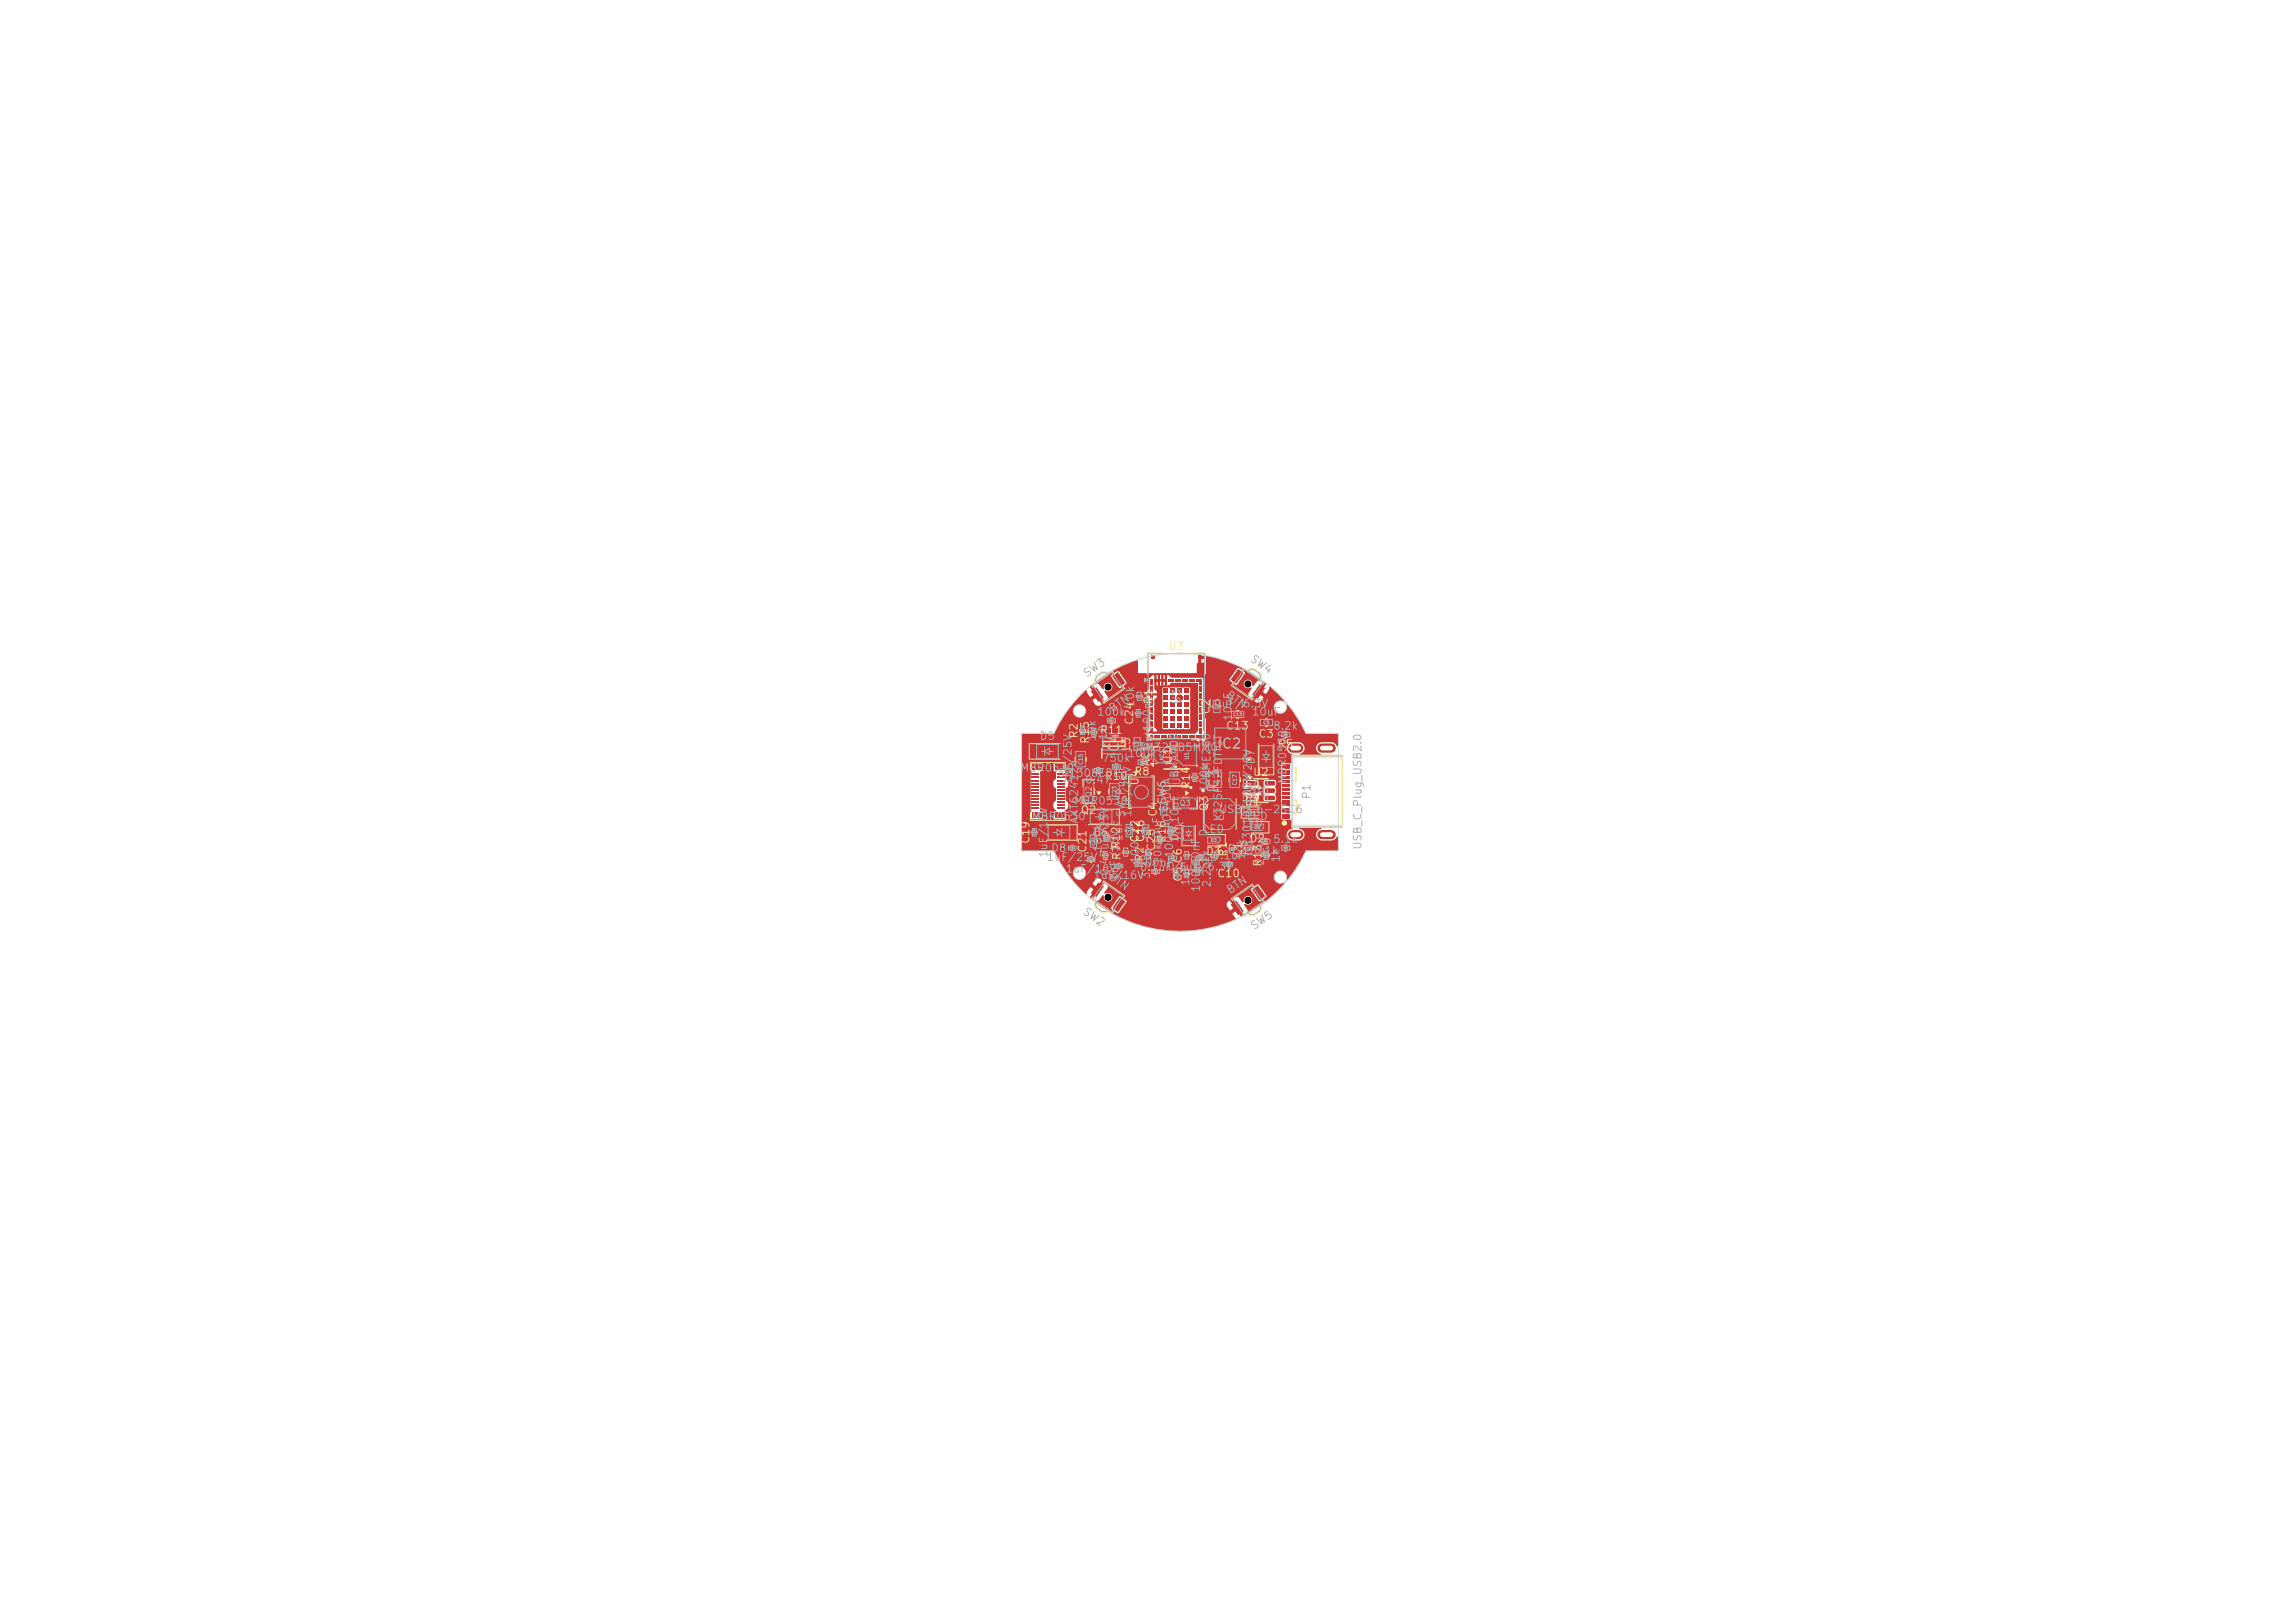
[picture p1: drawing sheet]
<svg xmlns="http://www.w3.org/2000/svg" width="297mm" height="210mm" viewBox="0 0 297 210" stroke-linecap="round" stroke-linejoin="round" font-family="sans-serif">
<defs><g id="words">
<g font-size="1.3" fill="#f2eda1">
<text x="145.1" y="98" transform="rotate(-90 145.1 98)">IC4</text>
<text x="157.4" y="97.2">IC2</text>
<text x="158.1" y="102.7" transform="rotate(-90 158.1 102.7)">IC3</text>
</g>
<g font-size="1" fill="#afafaf">
<text x="140.7" y="87.9" transform="rotate(-35 140.7 87.9)">SW3</text>
<text x="161.5" y="85.6" transform="rotate(35 161.5 85.6)">SW4</text>
<text x="134.5" y="96">D5</text>
<text x="141.9" y="92.9">100k</text>
<text x="142" y="96" transform="rotate(-90 142 96)">10k</text>
<text x="143.5" y="95.8" transform="rotate(-90 143.5 95.8)">10</text>
<text x="144" y="92.5" transform="rotate(-35 144 92.5)">BTN</text>
<text x="147" y="91.6" transform="rotate(-90 147 91.6)">10k</text>
<text x="149.2" y="94.7" transform="rotate(-90 149.2 94.7)">100nF</text>
<text x="153" y="91.2" transform="rotate(-90 153 91.2)">U3</text>
<text x="156.1" y="91.8">10uF/6.3V</text>
<text x="158.4" y="90.3" transform="rotate(35 158.4 90.3)">BTN</text>
<text x="159.7" y="93.4" transform="rotate(-90 159.7 93.4)">10uF</text>
<text x="161.9" y="92.8">10uF</text>
<text x="164.7" y="94.7">8.2k</text>
<text x="132" y="100.1">MBR0530</text>
<text x="136.8" y="100.8">Si1308EDL</text>
<text x="138.9" y="101.6" transform="rotate(-90 138.9 101.6)">1uF/25V</text>
<text x="140.3" y="101.7">0.47</text>
<text x="142.5" y="98.8">750k</text>
<text x="145.9" y="98.2">100k</text>
<text x="146.4" y="97.4">STM32WB5MMG</text>
<text x="149.4" y="98.5" transform="rotate(-90 149.4 98.5)">6.8uH</text>
<text x="152.7" y="100.8" transform="rotate(-90 152.7 100.8)">BMA400</text>
<text x="153" y="101.7" transform="rotate(-90 153 101.7)">U4</text>
<text x="156.9" y="100.8" transform="rotate(-90 156.9 100.8)">BME280</text>
<text x="162.6" y="99" transform="rotate(-90 162.6 99)">D7</text>
<text x="166.7" y="101.5" transform="rotate(-90 166.7 101.5)">MBR0530</text>
<text x="133.4" y="106.4">MBR0530</text>
<text x="138.9" y="104.4">MBR0530</text>
<text x="139.8" y="106.7" transform="rotate(-90 139.8 106.7)">AXT624124</text>
<text x="145.8" y="105.9" transform="rotate(-90 145.8 105.9)">SW_Push</text>
<text x="146.6" y="105.8" transform="rotate(-90 146.6 105.8)">1uF/25V</text>
<text x="151.8" y="107.3" transform="rotate(-90 151.8 107.3)">AO3400A</text>
<text x="152.8" y="106.6" transform="rotate(-90 152.8 106.6)">10uF</text>
<text x="156.6" y="102.6" transform="rotate(-90 156.6 102.6)">100k</text>
<text x="157.6" y="105.5">USBLC6-2SC6</text>
<text x="158.4" y="106.3" transform="rotate(-90 158.4 106.3)">XT25F32FDTIGT</text>
<text x="158.6" y="106.3" transform="rotate(-90 158.6 106.3)">L2</text>
<text x="160.6" y="107.3">LED</text>
<text x="161.3" y="106.4">LED</text>
<text x="162.2" y="105" transform="rotate(-90 162.2 105)">4.7uF/25V</text>
<text x="169.8" y="103.5" transform="rotate(-90 169.8 103.5)">P1</text>
<text x="135.4" y="111.7">1uF/25V</text>
<text x="135.8" y="111.1" transform="rotate(-90 135.8 111.1)">1uF/16V</text>
<text x="135.9" y="110.5">D8</text>
<text x="137.8" y="113.2">1uF/16V</text>
<text x="141.4" y="114">1uF/16V</text>
<text x="142.8" y="110.3" transform="rotate(-90 142.8 110.3)">100k</text>
<text x="143.1" y="113.8" transform="rotate(35 143.1 113.8)">BTN</text>
<text x="143.7" y="113.4" transform="rotate(-90 143.7 113.4)">0.47uF/25V</text>
<text x="145.5" y="109" transform="rotate(-90 145.5 109)">1uF</text>
<text x="147.1" y="112.4">100nF</text>
<text x="147.4" y="113">0.1uF/6.3V</text>
<text x="147.6" y="111.8" transform="rotate(-90 147.6 111.8)">100C22</text>
<text x="149.1" y="113.9" transform="rotate(-90 149.1 113.9)">3.3pF</text>
<text x="150.6" y="112" transform="rotate(-90 150.6 112)">10k10uF</text>
<text x="151" y="112.9">0.1uF/6.3V</text>
<text x="152.1" y="111.1" transform="rotate(-90 152.1 111.1)">100nF</text>
<text x="153.4" y="109.1" transform="rotate(-90 153.4 109.1)">10k</text>
<text x="155.5" y="113.1" transform="rotate(-90 155.5 113.1)">100nF</text>
<text x="155.6" y="108">LED</text>
<text x="156.5" y="108.3" transform="rotate(-90 156.5 108.3)">D</text>
<text x="156.7" y="111.8" transform="rotate(-90 156.7 111.8)">1k</text>
<text x="156.8" y="111.4">0.1uF</text>
<text x="161.3" y="111.3" transform="rotate(-90 161.3 111.3)">10k</text>
<text x="162.1" y="110.8">5.1k</text>
<text x="162.1" y="110.8" transform="rotate(-90 162.1 110.8)">NR3010T100M</text>
<text x="163.8" y="112.1" transform="rotate(-90 163.8 112.1)">2.2uH</text>
<text x="164.7" y="109.3">5.1k</text>
<text x="165.8" y="111.7" transform="rotate(-90 165.8 111.7)">1k</text>
<text x="176.4" y="110" transform="rotate(-90 176.4 110)">USB_C_Plug_USB2.0</text>
<text x="139.8" y="118.3" transform="rotate(35 139.8 118.3)">SW2</text>
<text x="145" y="114.1" transform="rotate(-90 145 114.1)">1uF/16V</text>
<text x="154.2" y="114.7" transform="rotate(-90 154.2 114.7)">1uF</text>
<text x="155.5" y="115.5" transform="rotate(-90 155.5 115.5)">100nF</text>
<text x="156.9" y="114.9" transform="rotate(-90 156.9 114.9)">2.2uF</text>
<text x="159.3" y="116" transform="rotate(-35 159.3 116)">BTN</text>
<text x="162.4" y="120.6" transform="rotate(-35 162.4 120.6)">SW5</text>
</g>
<g font-size="1" fill="#f2eda1">
<text x="151.1" y="84.4">U3</text>
<text x="139.7" y="95.6" transform="rotate(-90 139.7 95.6)">R2</text>
<text x="142.3" y="95.2">R11</text>
<text x="146.9" y="93.9" transform="rotate(-90 146.9 93.9)">C24</text>
<text x="149.4" y="91.2" transform="rotate(-90 149.4 91.2)">R1</text>
<text x="156.8" y="92.5" transform="rotate(-90 156.8 92.5)">C2</text>
<text x="158.6" y="94.6">C13</text>
<text x="162.8" y="95.7">C3</text>
<text x="141.2" y="96.3" transform="rotate(-90 141.2 96.3)">R15</text>
<text x="142.9" y="101.2">R10</text>
<text x="146.5" y="97.3" transform="rotate(-90 146.5 97.3)">L3</text>
<text x="146.7" y="100.6">R8</text>
<text x="147.6" y="101.7" transform="rotate(-90 147.6 101.7)">U4</text>
<text x="149" y="99.2" transform="rotate(-90 149 99.2)">AC1</text>
<text x="151.9" y="98.9" transform="rotate(-90 151.9 98.9)">U1</text>
<text x="162.1" y="100.7">U2</text>
<text x="165.3" y="97">R5</text>
<text x="139.8" y="105.6">Q2</text>
<text x="149.9" y="105.8" transform="rotate(-90 149.9 105.8)">C4</text>
<text x="151.1" y="104.2" transform="rotate(-90 151.1 104.2)">SW6</text>
<text x="154.2" y="102.2" transform="rotate(-90 154.2 102.2)">R14</text>
<text x="156.6" y="105" transform="rotate(-90 156.6 105)">Q3</text>
<text x="161" y="104.5">D1</text>
<text x="163.2" y="103.5" transform="rotate(-90 163.2 103.5)">P1</text>
<text x="133.5" y="109.3" transform="rotate(-90 133.5 109.3)">C19</text>
<text x="140.8" y="110.4" transform="rotate(-90 140.8 110.4)">C21</text>
<text x="141.4" y="108.5">D6</text>
<text x="145.2" y="110" transform="rotate(-90 145.2 110)">R12</text>
<text x="145.3" y="111.4" transform="rotate(-90 145.3 111.4)">R7</text>
<text x="148.2" y="111.6" transform="rotate(-90 148.2 111.6)">R2 C16</text>
<text x="149.7" y="110.2" transform="rotate(-90 149.7 110.2)">C25</text>
<text x="151.1" y="109.1" transform="rotate(-90 151.1 109.1)">R16</text>
<text x="152.7" y="108.9" transform="rotate(-90 152.7 108.9)">D4</text>
<text x="156" y="110.9">D3</text>
<text x="157.4" y="113.8">C10</text>
<text x="159" y="110.9" transform="rotate(-90 159 110.9)">R1</text>
<text x="160.9" y="110.8" transform="rotate(-90 160.9 110.8)">L1</text>
<text x="161.6" y="109.2">D2</text>
<text x="163.5" y="112.2" transform="rotate(-90 163.5 112.2)">R13</text>
<text x="153.2" y="114.2" transform="rotate(-90 153.2 114.2)">C5 C6</text>
</g>
<g font-size=".7" fill="#afafaf">
<text x="141.5" y="103.2" transform="rotate(-90 141.5 103.2)">Q2</text>
<text x="152.6" y="104.5">Q3</text>
<text x="163.8" y="103.1" transform="rotate(-90 163.8 103.1)">U2</text>
</g>
<g font-size=".5" fill="#afafaf">
<text x="140.2" y="99" transform="rotate(-90 140.2 99)">C15</text>
<text x="150.7" y="98.5" transform="rotate(-90 150.7 98.5)">AC1</text>
<text x="154" y="98.3" transform="rotate(-90 154 98.3)">U1</text>
<text x="160.2" y="101.7" transform="rotate(-90 160.2 101.7)">C17</text>
<text x="144.6" y="103.2" transform="rotate(-90 144.6 103.2)">C23</text>
</g>
<g font-size=".4" fill="#afafaf">
<text x="157.8" y="91.8" transform="rotate(-90 157.8 91.8)">C2</text>
<text x="159.5" y="92.8">C13</text>
<text x="163.4" y="93.8">C3</text>
<text x="147.5" y="96.7" transform="rotate(-90 147.5 96.7)">L3</text>
<text x="150.9" y="105.1" transform="rotate(-90 150.9 105.1)">C4</text>
<text x="161.7" y="105.4">D1</text>
<text x="162.3" y="107.3">D2</text>
<text x="141.8" y="109.5" transform="rotate(-90 141.8 109.5)">C21</text>
<text x="146.4" y="108.1" transform="rotate(-90 146.4 108.1)">C16</text>
<text x="148.6" y="108.2" transform="rotate(-90 148.6 108.2)">C22</text>
<text x="156.6" y="109">D3</text>
<text x="161.9" y="110.2" transform="rotate(-90 161.9 110.2)">L1</text>
</g>
<g font-size=".3" fill="#afafaf">
<text x="140.3" y="94.8" transform="rotate(-90 140.3 94.8)">R2</text>
<text x="141.8" y="95.2" transform="rotate(-90 141.8 95.2)">R15</text>
<text x="143.4" y="93.5">R11</text>
<text x="147.5" y="92.7" transform="rotate(-90 147.5 92.7)">C24</text>
<text x="147.6" y="90.4" transform="rotate(-90 147.6 90.4)">R1</text>
<text x="166.1" y="95.3">R5</text>
<text x="141.8" y="99.9">R9</text>
<text x="144.1" y="99.4">R10</text>
<text x="147.5" y="98.8">R8</text>
<text x="154.8" y="101" transform="rotate(-90 154.8 101)">R14</text>
<text x="151.7" y="108" transform="rotate(-90 151.7 108)">R16</text>
<text x="134" y="108.1" transform="rotate(-90 134 108.1)">C19</text>
<text x="138.4" y="109.9">C14</text>
<text x="140.8" y="111.4">C19</text>
<text x="143.2" y="111.1" transform="rotate(-90 143.2 111.1)">C20</text>
<text x="143.4" y="108.8" transform="rotate(-90 143.4 108.8)">R12</text>
<text x="144.4" y="112.3">C18</text>
<text x="145.9" y="110.6" transform="rotate(-90 145.9 110.6)">R7</text>
<text x="147.3" y="112.1" transform="rotate(-90 147.3 112.1)">C22</text>
<text x="148.8" y="110.8" transform="rotate(-90 148.8 110.8)">R2</text>
<text x="149.1" y="113">C11</text>
<text x="150.3" y="109" transform="rotate(-90 150.3 109)">C25</text>
<text x="151.5" y="111.2">C9</text>
<text x="152.4" y="113.5" transform="rotate(-90 152.4 113.5)">C8</text>
<text x="153.8" y="113.4" transform="rotate(-90 153.8 113.4)">C5</text>
<text x="153.8" y="111" transform="rotate(-90 153.8 111)">C6</text>
<text x="154.9" y="111.1">C12</text>
<text x="155.2" y="113" transform="rotate(-90 155.2 113)">C7</text>
<text x="157.3" y="111.1" transform="rotate(-90 157.3 111.1)">R6</text>
<text x="158.6" y="112">C10</text>
<text x="159.6" y="110.1" transform="rotate(-90 159.6 110.1)">R1</text>
<text x="163.5" y="109.1">R4</text>
<text x="164.1" y="111.1" transform="rotate(-90 164.1 111.1)">R13</text>
<text x="166.1" y="109.9">R3</text>
</g>
</g></defs>
<g fill="#c83434">
<path d="M161.4 101.1h1.2l.1 .1v.4l-.1 .1-1.1-.1-.1-.1z"/>
<path d="M161.4 102h1.2l.1 .2v.3l-.1 .1h-1.1l-.1-.1z"/>
<path d="M161.4 103h1.2l.1 .1v.4l-.1 .1-1.1-.1-.1-.1z"/>
<path d="M163.7 103h1.2l.1 .1v.4l-.2 .1-1-.1-.1-.1z"/>
<path d="M163.7 102h1.2l.1 .2v.3l-.2 .1h-1l-.1-.1z"/>
<path d="M163.7 101.1h1.2l.1 .1v.4l-.2 .1-1-.1-.1-.1z"/>
<path d="M145.7 106.3h.2h.7v.2v.6l-.2 .1-.7-.1v-.2z"/>
<path d="M145.7 107.9l.2-.1 .7 .1v.1v.6l-.2 .1-.7-.1v-.1z"/>
</g>
<path d="M167.3 96.8h.8M171.1 96.8h1.2M167.3 108h.8M171.1 108h1.2" fill="none" stroke="#c83434" stroke-width="1.2"/>
<g fill="#c83434">
<path d="M166 105.3h1v.6h-1z"/>
<path d="M166 104.5h1v.6h-1z"/>
<path d="M166 103.5h1v.3h-1z"/>
<path d="M166 102.5h1v.3h-1z"/>
<path d="M166 102h1v.3h-1z"/>
<path d="M166 101h1v.3h-1z"/>
<path d="M166 98.9h1v.6h-1z"/>
<path d="M166 99.7h1v.6h-1z"/>
<path d="M166 100.5h1v.3h-1z"/>
<path d="M166 101.5h1v.3h-1z"/>
<path d="M166 103h1v.3h-1z"/>
<path d="M166 104h1v.3h-1z"/>
<path d="M154.3 100.9h.6v.4h-.6z"/>
<path d="M154.3 99.9h.6v.4h-.6z"/>
<path d="M145.4 110.5h.6v.5h-.6z"/>
<path d="M145.4 109.5h.6v.5h-.6z"/>
<path d="M156 106.1h3.7v1.2h-3.7z"/>
<path d="M156 103.3h3.7v1.2h-3.7z"/>
<path d="M133.5 105.2h1.2v.7h-1.2z"/>
<path d="M136.5 105.2h1.2v.7h-1.2z"/>
<path d="M133.5 99h1.2v.7h-1.2z"/>
<path d="M136.5 99h1.2v.7h-1.2z"/>
<path d="M133.5 100.1h1v.2h-1z"/>
<path d="M136.8 100.1h.9v.2h-.9z"/>
<path d="M133.5 100.5h1v.2h-1z"/>
<path d="M136.8 100.5h.9v.2h-.9z"/>
<path d="M133.5 100.9h1v.2h-1z"/>
<path d="M136.8 100.9h.9v.2h-.9z"/>
<path d="M133.5 101.3h1v.2h-1z"/>
<path d="M136.8 101.3h.9v.2h-.9z"/>
<path d="M133.5 101.7h1v.2h-1z"/>
<path d="M136.8 101.7h.9v.2h-.9z"/>
<path d="M133.5 102.1h1v.2h-1z"/>
<path d="M136.8 102.1h.9v.2h-.9z"/>
<path d="M133.5 102.5h1v.2h-1z"/>
<path d="M136.8 102.5h.9v.2h-.9z"/>
<path d="M133.5 102.9h1v.2h-1z"/>
<path d="M136.8 102.9h.9v.2h-.9z"/>
<path d="M133.5 103.3h1v.2h-1z"/>
<path d="M136.8 103.3h.9v.2h-.9z"/>
<path d="M133.5 103.7h1v.2h-1z"/>
<path d="M136.8 103.7h.9v.2h-.9z"/>
<path d="M133.5 104.1h1v.2h-1z"/>
<path d="M136.8 104.1h.9v.2h-.9z"/>
<path d="M133.5 104.5h1v.2h-1z"/>
<path d="M136.8 104.5h.9v.2h-.9z"/>
<path d="M153.3 101.2h.7v.3h-.7z"/>
<path d="M153.3 100.7h.7v.3h-.7z"/>
<path d="M153.3 100.2h.7v.3h-.7z"/>
<path d="M153.3 99.7h.7v.3h-.7z"/>
<path d="M150.5 99.7h.7v.3h-.7z"/>
<path d="M150.5 100.2h.7v.3h-.7z"/>
<path d="M150.5 100.7h.7v.3h-.7z"/>
<path d="M150.5 101.2h.7v.3h-.7z"/>
<path d="M152 99.8h.5v1.7h-.5z"/>
<path d="M147.9 107.9h.1h.7v.2v.6l-.2 .1-.6-.1-.1-.2z"/>
<path d="M147.9 106.4l.1-.1 .7 .1v.1v.6l-.2 .1-.6-.1-.1-.1z"/>
<path d="M141.1 109.2h.1h.7l.1 .2-.1 .6-.2 .1-.6-.1-.1-.2z"/>
<path d="M141.1 107.7l.1-.1 .7 .1 .1 .1-.1 .6-.2 .1-.6-.1-.1-.1z"/>
<path d="M144.8 99h.4v.5h-.4z"/>
<path d="M143.7 99h.5v.5h-.5z"/>
<path d="M163.6 110.9h.6v.5h-.6z"/>
<path d="M163.6 109.9h.6v.5h-.6z"/>
<path d="M153.3 113.3h.5v.5h-.5z"/>
<path d="M153.3 112.4h.5v.4h-.5z"/>
<path d="M159.1 101.4h.2h1.1l.1 .2v.6l-.2 .2-1.1-.1-.1-.2z"/>
<path d="M159.1 99.5h.2h1.1l.1 .2v.6l-.2 .2-1.1-.1-.1-.2z"/>
<path d="M159.1 110.1h.6v.5h-.6z"/>
<path d="M159.1 109.1h.6v.5h-.6z"/>
<path d="M142.9 107.6h.6v.5h-.6z"/>
<path d="M142.9 108.7h.6v.4h-.6z"/>
<path d="M150.2 105h.1h.7l.1 .2-.1 .6-.2 .1-.6-.1-.1-.1z"/>
<path d="M150.2 103.5l.1-.1 .7 .1 .1 .2-.1 .6h-.2h-.6l-.1-.2z"/>
<path d="M154.7 113h.6v.4h-.6z"/>
<path d="M154.7 112h.6v.5h-.6z"/>
<path d="M152 113.4h.5v.5h-.5z"/>
<path d="M152 112.5h.5v.5h-.5z"/>
<path d="M139.8 94.8h.6v.5h-.6z"/>
<path d="M139.8 93.8h.6v.4h-.6z"/>
<path d="M146.8 99.8h.2h1.6l.1 .2v.6l-.2 .2h-1.6l-.2-.2z"/>
<path d="M146.8 104.3l.2-.1h1.6l.1 .3v.6l-.2 .2-1.6-.1-.2-.2z"/>
<path d="M160.8 97.3h.8v.3h-.8z"/>
<path d="M160.8 96.8h.8v.3h-.8z"/>
<path d="M160.8 96.3h.8v.3h-.8z"/>
<path d="M160.8 95.8h.8v.3h-.8z"/>
<path d="M160.8 95.3h.8v.3h-.8z"/>
<path d="M160.8 94.8h.8v.3h-.8z"/>
<path d="M160.3 93.8h.3v.8h-.3z"/>
<path d="M159.8 93.8h.3v.8h-.3z"/>
<path d="M159.3 93.8h.3v.8h-.3z"/>
<path d="M158.8 93.8h.3v.8h-.3z"/>
<path d="M158.3 93.8h.3v.8h-.3z"/>
<path d="M157.8 93.8h.3v.8h-.3z"/>
<path d="M156.8 94.8h.8v.3h-.8z"/>
<path d="M156.8 95.3h.8v.3h-.8z"/>
<path d="M156.8 95.8h.8v.3h-.8z"/>
<path d="M156.8 96.3h.8v.3h-.8z"/>
<path d="M156.8 96.8h.8v.3h-.8z"/>
<path d="M156.8 97.3h.8v.3h-.8z"/>
<path d="M157.8 97.8h.3v.8h-.3z"/>
<path d="M158.3 97.8h.3v.8h-.3z"/>
<path d="M158.8 97.8h.3v.8h-.3z"/>
<path d="M159.3 97.8h.3v.8h-.3z"/>
<path d="M159.8 97.8h.3v.8h-.3z"/>
<path d="M160.3 97.8h.3v.8h-.3z"/>
<path d="M157.8 94.8h2.8v2.8h-2.8z"/>
<path d="M149.8 112.5h.5v.5h-.5z"/>
<path d="M148.8 112.5h.5v.5h-.5z"/>
<path d="M142.9 96.9h.6v1.2h-.6z"/>
<path d="M143.9 96.9h.5v1.2h-.5z"/>
<path d="M144.8 96.9h.6v1.2h-.6z"/>
<path d="M144.8 94.4h.6v1.2h-.6z"/>
<path d="M143.9 94.4h.5v1.2h-.5z"/>
<path d="M142.9 94.4h.6v1.2h-.6z"/>
<path d="M151.2 107.8h.6v.5h-.6z"/>
<path d="M151.2 106.8h.6v.5h-.6z"/>
<path d="M157.5 108.3h.7v.8h-.7z"/>
<path d="M155.9 108.3h.8v.8h-.8z"/>
<path d="M163.3 99.2l.2-.1 .9 .1v.1v.6l-.2 .1-.9-.1-.1-.1z"/>
<path d="M163.3 95.9l.2-.1 .9 .1v.1v.6l-.2 .1-.9-.1-.1-.1z"/>
<path d="M159.3 111.6h.4v.5h-.4z"/>
<path d="M158.3 111.6h.5v.5h-.5z"/>
<path d="M148.9 87.9h.3v.3h-.3z"/>
<path d="M148.9 88.4h.3v.3h-.3z"/>
<path d="M148.9 88.8h.3v.3h-.3z"/>
<path d="M148.9 89.3h.3v.3h-.3z"/>
<path d="M148.9 89.7h.3v.3h-.3z"/>
<path d="M148.9 90.2h.3v.3h-.3z"/>
<path d="M148.9 90.6h.3v.3h-.3z"/>
<path d="M148.9 91.1h.3v.3h-.3z"/>
<path d="M148.9 91.5h.3v.3h-.3z"/>
<path d="M148.9 92h.3v.3h-.3z"/>
<path d="M148.9 92.4h.3v.3h-.3z"/>
<path d="M148.9 92.9h.3v.3h-.3z"/>
<path d="M148.9 93.3h.3v.3h-.3z"/>
<path d="M148.9 93.8h.3v.3h-.3z"/>
<path d="M148.9 94.2h.3v.3h-.3z"/>
<path d="M148.9 94.7h.3v.3h-.3z"/>
<path d="M148.9 95.1h.3v.4h-.3z"/>
<path d="M149.4 95.1h.3v.4h-.3z"/>
<path d="M149.8 95.1h.3v.4h-.3z"/>
<path d="M150.3 95.1h.3v.4h-.3z"/>
<path d="M150.7 95.1h.3v.4h-.3z"/>
<path d="M151.2 95.1h.3v.4h-.3z"/>
<path d="M151.6 95.1h.3v.4h-.3z"/>
<path d="M152.1 95.1h.3v.4h-.3z"/>
<path d="M152.5 95.1h.3v.4h-.3z"/>
<path d="M153 95.1h.3v.4h-.3z"/>
<path d="M153.4 95.1h.3v.4h-.3z"/>
<path d="M153.9 95.1h.3v.4h-.3z"/>
<path d="M154.3 95.1h.3v.4h-.3z"/>
<path d="M154.8 95.1h.3v.4h-.3z"/>
<path d="M155.2 95.1h.4v.4h-.4z"/>
<path d="M155.2 94.7h.4v.3h-.4z"/>
<path d="M155.2 94.2h.4v.3h-.4z"/>
<path d="M155.2 93.8h.4v.3h-.4z"/>
<path d="M155.2 93.3h.4v.3h-.4z"/>
<path d="M155.2 92.9h.4v.3h-.4z"/>
<path d="M155.2 92.4h.4v.3h-.4z"/>
<path d="M155.2 92h.4v.3h-.4z"/>
<path d="M155.2 91.5h.4v.3h-.4z"/>
<path d="M155.2 91.1h.4v.3h-.4z"/>
<path d="M155.2 90.6h.4v.3h-.4z"/>
<path d="M155.2 90.2h.4v.3h-.4z"/>
<path d="M155.2 89.7h.4v.3h-.4z"/>
<path d="M155.2 89.3h.4v.3h-.4z"/>
<path d="M155.2 88.8h.4v.3h-.4z"/>
<path d="M155.2 88.4h.4v.3h-.4z"/>
<path d="M155.2 87.9h.4v.3h-.4z"/>
<path d="M154.8 87.9h.3v.3h-.3z"/>
<path d="M154.3 87.9h.3v.3h-.3z"/>
<path d="M153.9 87.9h.3v.3h-.3z"/>
<path d="M153.4 87.9h.3v.3h-.3z"/>
<path d="M153 87.9h.3v.3h-.3z"/>
<path d="M152.5 87.9h.3v.3h-.3z"/>
<path d="M152.1 87.9h.3v.3h-.3z"/>
<path d="M151.6 87.9h.3v.3h-.3z"/>
<path d="M151.2 87.9h.3v.3h-.3z"/>
<path d="M150.7 87.9h.3v.3h-.3z"/>
<path d="M150.3 87.9h.3v.3h-.3z"/>
<path d="M149.8 87.9h.3v.3h-.3z"/>
<path d="M149.4 87.9h.3v.3h-.3z"/>
<path d="M150.6 89.1h.6v.6h-.6z"/>
<path d="M150.6 90h.6v.6h-.6z"/>
<path d="M150.6 90.9h.6v.6h-.6z"/>
<path d="M150.6 91.8h.6v.6h-.6z"/>
<path d="M150.6 92.7h.6v.6h-.6z"/>
<path d="M150.6 93.6h.6v.6h-.6z"/>
<path d="M151.5 93.6h.6v.6h-.6z"/>
<path d="M152.4 93.6h.6v.6h-.6z"/>
<path d="M153.3 93.6h.6v.6h-.6z"/>
<path d="M153.3 92.7h.6v.6h-.6z"/>
<path d="M153.3 91.8h.6v.6h-.6z"/>
<path d="M153.3 90.9h.6v.6h-.6z"/>
<path d="M153.3 90h.6v.6h-.6z"/>
<path d="M153.3 89.1h.6v.6h-.6z"/>
<path d="M152.4 89.1h.6v.6h-.6z"/>
<path d="M151.5 89.1h.6v.6h-.6z"/>
<path d="M151.5 90h.6v.6h-.6z"/>
<path d="M151.5 90.9h.6v.6h-.6z"/>
<path d="M151.5 91.8h.6v.6h-.6z"/>
<path d="M151.5 92.7h.6v.6h-.6z"/>
<path d="M152.4 92.7h.6v.6h-.6z"/>
<path d="M152.4 91.8h.6v.6h-.6z"/>
<path d="M152.4 90.9h.6v.6h-.6z"/>
<path d="M152.4 90h.6v.6h-.6z"/>
<path d="M149 84.9h.4v.4h-.4z"/>
<path d="M155.1 84.9h.4v.4h-.4z"/>
<path d="M138 109.5h.5v.5h-.5z"/>
<path d="M139 109.5h.5v.5h-.5z"/>
<path d="M161.2 110.2h.8v.8h-.8z"/>
<path d="M161.2 108.6h.8v.8h-.8z"/>
<path d="M148.1 98.3h.5v.6h-.5z"/>
<path d="M147.1 98.3h.4v.6h-.4z"/>
<path d="M154.6 110.7h.5v.5h-.5z"/>
<path d="M155.6 110.7h.4v.5h-.4z"/>
<path d="M146.9 111.9h.5v.5h-.5z"/>
<path d="M146.9 110.9h.5v.5h-.5z"/>
<path d="M166.7 109.4h.4v.6h-.4z"/>
<path d="M165.7 109.4h.4v.6h-.4z"/>
<path d="M147.1 89.4h.6v.4h-.6z"/>
<path d="M147.1 90.4h.6v.4h-.6z"/>
<path d="M141.1 103.1h1.4l.1 .1v.4l-.2 .1-1.2-.1-.1-.1z"/>
<path d="M141.1 101.2h1.4l.1 .1v.4l-.2 .1-1.2-.1-.1-.1z"/>
<path d="M139.3 102.1h1.3l.1 .2v.3l-.2 .1h-1.2l-.1-.1z"/>
<path d="M149.9 108.9h.5v.5h-.5z"/>
<path d="M149.9 107.9h.5v.5h-.5z"/>
<path d="M144.9 116.1l.7 .5-.9 1.4-.8-.5z"/>
<path d="M142.1 114.2l.8 .5-1 1.4-.7-.5z"/>
<path d="M133.6 107.9h.5v.5h-.5z"/>
<path d="M133.6 107h.5v.5h-.5z"/>
<path d="M161 104.7h.7v.9h-.7z"/>
<path d="M162.5 104.7h.8v.9h-.8z"/>
<path d="M163.1 108.6h.5v.6h-.5z"/>
<path d="M164.1 108.6h.5v.6h-.5z"/>
<path d="M160.6 92h.1h.6l.1 .2-.1 .7h-.1h-.6l-.1-.2z"/>
<path d="M159 92h.2h.6v.2v.7h-.2h-.6l-.1-.2z"/>
<path d="M162 115.1l.8-.5 .9 1.4-.7 .5z"/>
<path d="M159.3 117l.7-.5 1 1.4-.8 .5z"/>
<path d="M163.1 106.6h.8v.9h-.8z"/>
<path d="M161.6 106.6h.7v.9h-.7z"/>
<path d="M166.7 94.8h.4v.6h-.4z"/>
<path d="M165.7 94.8h.4v.6h-.4z"/>
<path d="M154.1 102.3l.4-.1 .1 .1v1.3l-.1 .1h-.3l-.1-.1z"/>
<path d="M152.2 102.3l.4-.1 .1 .1v1.3l-.1 .1h-.3l-.1-.1z"/>
<path d="M153.1 104.2l.4-.1 .2 .1v1.2l-.1 .2h-.4l-.1-.1z"/>
<path d="M148.4 110.8h.5v.4h-.5z"/>
<path d="M148.4 109.7h.5v.5h-.5z"/>
<path d="M156.2 101.5h.3v.8h-.3z"/>
<path d="M156.7 101.5h.3v.8h-.3z"/>
<path d="M157.2 101.5h.3v.8h-.3z"/>
<path d="M157.7 101.5h.3v.8h-.3z"/>
<path d="M157.7 99.5h.3v.8h-.3z"/>
<path d="M157.2 99.5h.3v.8h-.3z"/>
<path d="M156.7 99.5h.3v.8h-.3z"/>
<path d="M156.2 99.5h.3v.8h-.3z"/>
<path d="M156.4 100.5h1.3v.9h-1.3z"/>
<path d="M143.8 105.2l.1-.1 .6 .1 .1 .1-.1 .9-.1 .1-.6-.1-.1-.1z"/>
<path d="M140.5 105.2l.1-.1 .6 .1 .1 .1-.1 .9-.1 .1-.6-.1-.1-.1z"/>
<path d="M153.6 108.6h.4v.5h-.4z"/>
<path d="M153.6 106.5h.4v.5h-.4z"/>
<path d="M147 92.5h.6v.5h-.6z"/>
<path d="M147 91.6h.6v.5h-.6z"/>
<path d="M138.3 107.2l.2-.1 .6 .1v.1v1h-.2h-.6l-.1-.2z"/>
<path d="M135 107.2l.2-.1 .6 .1v.1v1h-.2h-.6l-.1-.2z"/>
<path d="M141.3 95h.5v.5h-.5z"/>
<path d="M141.3 94h.5v.5h-.5z"/>
<path d="M139.2 96.9l.2-.1h1l.2 .2v.6l-.3 .2h-1l-.2-.3z"/>
<path d="M139.2 98.8l.2-.1h1l.2 .2v.6l-.3 .2h-1l-.2-.3z"/>
<path d="M141.2 89.4l.7-.5 1 1.4-.8 .5z"/>
<path d="M143.9 87.5l.8-.5 .9 1.4-.7 .5z"/>
<path d="M149.4 98.3h.4v.3h-.4z"/>
<path d="M149.9 98.3h.4v.3h-.4z"/>
<path d="M150.4 98.3h.4v.3h-.4z"/>
<path d="M150.9 98.3h.4v.3h-.4z"/>
<path d="M150.9 97.8h.4v.3h-.4z"/>
<path d="M150.9 97.3h.4v.3h-.4z"/>
<path d="M150.9 96.7h.4v.4h-.4z"/>
<path d="M150.4 96.7h.4v.4h-.4z"/>
<path d="M149.9 96.7h.4v.4h-.4z"/>
<path d="M149.4 96.7h.4v.4h-.4z"/>
<path d="M149.4 97.3h.4v.3h-.4z"/>
<path d="M149.4 97.8h.4v.3h-.4z"/>
<path d="M144.1 93h.5v.5h-.5z"/>
<path d="M143.1 93h.5v.5h-.5z"/>
<path d="M144.1 111.8h.5v.5h-.5z"/>
<path d="M145 111.8h.5v.5h-.5z"/>
<path d="M151 110.8h.5v.5h-.5z"/>
<path d="M152 110.8h.5v.5h-.5z"/>
<path d="M141.4 99.4h.4v.6h-.4z"/>
<path d="M142.4 99.4h.5v.6h-.5z"/>
<path d="M146.8 96.7h.8v.7h-.8z"/>
<path d="M146.8 95.1h.8v.7h-.8z"/>
<path d="M164.3 93.1l.1-.1 .6 .1 .1 .2-.1 .6-.1 .1-.6-.1-.1-.1z"/>
<path d="M162.7 93.1l.2-.1 .6 .1 .1 .2-.1 .6-.2 .1-.6-.1v-.1z"/>
<path d="M133.5 96.7l.2-.1 .6 .1 .1 .2-.1 .9h-.2h-.6v-.2z"/>
<path d="M136.8 96.7l.2-.1 .6 .1 .1 .2-.1 .9h-.2h-.6v-.2z"/>
<path d="M140.5 111h.5v.5h-.5z"/>
<path d="M141.4 111h.5v.5h-.5z"/>
<path d="M143.5 102.9h.2h1.1l.1 .2v.6l-.2 .2-1.1-.1-.1-.2z"/>
<path d="M143.5 101h.2h1.1l.1 .2v.6l-.2 .2-1.1-.1-.1-.2z"/>
<path d="M142.8 110.9h.5v.5h-.5z"/>
<path d="M142.8 110h.5v.4h-.5z"/>
<path d="M160.2 86.6l.8 .5-1 1.4-.7-.5z"/>
<path d="M163 88.5l.7 .5-.9 1.4-.8-.5z"/>
<path d="M152.3 98.6h.5v.3h-.5z"/>
<path d="M152.3 97.9h.5v.4h-.5z"/>
<path d="M152.3 97.3h.5v.3h-.5z"/>
<path d="M152.3 96.6h.5v.4h-.5z"/>
<path d="M154.4 96.6h.5v.4h-.5z"/>
<path d="M154.4 97.3h.5v.3h-.5z"/>
<path d="M154.4 97.9h.5v.4h-.5z"/>
<path d="M154.4 98.6h.5v.3h-.5z"/>
<path d="M156.8 110.1h.6v.4h-.6z"/>
<path d="M156.8 111.1h.6v.4h-.6z"/>
<path d="M157.1 91.8l.1-.1 .7 .1v.2v.6h-.2h-.6l-.1-.2z"/>
<path d="M157.1 90.2h.1h.7v.2v.6l-.2 .1-.6-.1-.1-.1z"/>
<path d="M153.3 110.9h.5v.5h-.5z"/>
<path d="M153.3 110h.5v.4h-.5z"/>
<path d="M152.2 90.1h.2l.1-.2h.4v.2h.2v.4h-.2v.2h-.4l-.1-.2h-.2z"/>
<path d="M132.2 95h16.2v.2l.5 .4h5.7l.5 .3 .5 .1a.49 .49 0 0 0 .5-.6h-.5v.6h-.4v-.8l.9-.1-.1-.2-.3-.4v-3.8h6.6l.3 .2h.3l.2-.1 .4-.6-.5-.4-.7 .9h-6.6v-2.7h3.4l.9 .6 1.1-1.5v-.1l-.8-.6-.2 .1-1 1.5h-3.4v-.2l-.1-.1h-4l-.3-.3h-.3v1.3l.3-.1 .3-.3h3.1l.4 .1v6.1l-.4 .5h-22.5l4.2-.1 .8-1.5 .9-1.5h.8a.8 .8 0 0 0 1.1 .9 .8 .8 0 0 0 .2-1.4 .8 .8 0 0 0-1.3 .4v.1h-.8l1.1-1.3h2.2l.5 .7h.3l.4-.2-.7-.9-.5 .4h-2.2l1.3-1.3h.1l.1 .3 .4 .6 .6-.4-.7-.9 .3-.3 1.7 2.2a.53 .53 0 0 0 .3-.8h5.1v.2l.3 .3v.5v3.1l-.3 .3v.3h1.3v-.3l-.3-.2v-.5v-3.1l.3-.4v-.2h-6.4l-.2-.3h7.3l.1 4.6 3.4 .1 .1-.1v-5.2l-.1-.1h-3.4l-.1 .1v.6h-7.4h6.7v-.2l-.3-.4v-.4h1.3v-.5h-.1v.5h-.3v-.5h-.2v.5h-.3v-.5h-.1v.5h-.3v-.8h.9v-.5h.3v.5h.1v-.5h-.6v.5h-.3v-.5h-.1v.5h-.3v-.5l-.4 .1-.3 .3v1.4l-.3 .3v.2h-5.4l-.1-.2 .1-.1a.59 .59 0 0 0 .8-.1 .59 .59 0 0 0-.1-.8 .57 .57 0 0 0-.6 0 .57 .57 0 0 0-.2 .6l-.2 .1-.5-.7-.4-.1-.1-.1 1.1-.8h1l1.1 1.5 .8-.5 .1-.2-1.1-1.5-.9 .7h-1l2.2-1.3 2.1-.8 .2 .1v1.6h7.6v-1.3h.6a.49 .49 0 0 0 .5-.5h-.5v.5h-.4v-1.1h.1h.2l.1 .1 .9 .1 1.6 .4 2.3 .9 1.5 .8 1.3 .8v.2l-.4 .1-.4 .6h-.2a.59 .59 0 0 0-.4-.7 .59 .59 0 0 0-.8 .4 .57 .57 0 0 0 .3 .6 .57 .57 0 0 0 .7-.1l.1 .2-.5 .8 .1 .2 .3 .3 1.6-2.2h.1l.3 .3-.7 .9 .6 .4 .4-.6 .1-.3 .1-.1 1.3 1.3 .5 .5v.2a.83 .83 0 0 0-1.3 .5 .83 .83 0 0 0 1 1 1.13 1.13 0 0 0 .6-1.1h.2l1.1 1.5 1.2 2.2h4.1l.1 .1v1.4l-.1 .2-.1-.1-.2-.3-.3-.1h-1.6a.8 .8 0 0 0-.6 .8 .8 .8 0 0 0 .7 .7l-.2 .2h-2.5l-.1-.2a.86 .86 0 0 0 .5-1.3l-.6-.3-1 .1a.77 .77 0 0 0-.6 .8 .77 .77 0 0 0 .7 .7v1.1h-1.3l-.1 .2v7l.1 .2 1.3-.1 .1 1.2a.78 .78 0 0 0-.8 .7 .78 .78 0 0 0 .7 .9l1-.1a.77 .77 0 0 0 .6-.8 .77 .77 0 0 0-.7-.7v-.1l.1-.1h2.7l.1 .1v.1a.77 .77 0 0 0-.7 .8 .77 .77 0 0 0 .7 .8l1.5-.1 .3-.1 .2-.4h.1l.1 1.8-4.2 .1-1.2 2.2-1.1 1.5h-.2a.81 .81 0 0 0-.4-1 .81 .81 0 0 0-1.1 .4 .81 .81 0 0 0 .5 1.1l.6-.1 .1 .1a15.6 15.6 0 0 1-4.6 3.8h-.1l-.1-.4-.4-.6 .1-.1a.59 .59 0 0 0 .8-.1 .59 .59 0 0 0-.1-.8 .57 .57 0 0 0-.6 0 .57 .57 0 0 0-.2 .6l-.2 .1-.5-.7-.2-.1-.3 .1-.3 .1 1.5 2.2v.1l-.4 .1-.6-.8-.5 .4 .4 .7v.1a18 18 0 0 1-17.1-1.5h1l.9 .7 .8-1.1h13.2l.5 .7 .6-.4-.7-.9-.3 .3-.1 .3h-13.2l.3-.4v-.1l-.9-.6-1.1 1.5h-1l-1-.7-.1-.1 .5-.2 .4-.6h.2a.58 .58 0 0 0 .4 .7 .58 .58 0 0 0 .8-.4 .58 .58 0 0 0-.3-.6 .58 .58 0 0 0-.7 .1l-.1-.2 .3-.4h18.7l1 1.5h.2l.8-.6-1.1-1.6-.9 .7h-18.7a.54 .54 0 0 0-.2-.9l-1.6 2.2h-.1l-.3-.3 .7-.9-.6-.4-.4 .6-.1 .2-.1 .1-1.3-1.3h2.2l.5 .4 .7-.9-.4-.2h-.3l-.5 .7h-2.2l-1.2-1.5h.9v.2a.8 .8 0 0 0 1.2 .6 .8 .8 0 0 0 0-1.4 .8 .8 0 0 0-1.2 .6h-.9l-.8-1.3-.8-1.5h-4.1l-.1-.1v-10.3h1.2l.1 .1-.1 .3v4.6l.1 .3-.1 .1v.8l.1 .1h1.3l.1-.1-.1-.9a.2 .2 0 0 1-.2 0 .2 .2 0 0 1 0-.3v-3.5h1.7l.1 .6 .3 .3v1.4l-.2 .2a.72 .72 0 0 0 .1 1.1 .17 .17 0 0 1 0 .2 .17 .17 0 0 1-.2 0v1h1.4l.1-.1v-.8l-.1-.2 .2-.1a.7 .7 0 0 0 0-1.2l-.1-.1v-1h23l.3 .5 .1 .5 .1 .2h1.2l.2-.1 .1-.6 .3-.5h-.9v.2l-.1 .1h-.3l-.1-.3h-23.9v-.4h23.9v-.2l.1-.1h.4v.3h.9l-.3-.5v-.4h.6v.4a.32 .32 0 0 1 0 .5v.4a.32 .32 0 0 1 0 .6v.4l.2 .2h1.2l.2-.2v-.5a.32 .32 0 0 1 .1-.5l-.1-.4a.32 .32 0 0 1 .1-.6l-.1-.4-.2-.2h-1.1l-.3 .3h-.6l-.3-.3h-1.1l-.2 .1-.1 .6-.3 .5h-23l.3-.3v-.6l-.3-.5v-.6l-.1-.3 .1-.1v-.8l-.1-.1h-1.3l-.1 .1v.9a.2 .2 0 0 1 .3 0 .2 .2 0 0 1 0 .3l-.1 .7-.2 .2-.1 .2h-1.7v-1.1a.2 .2 0 0 1 0-.3 .2 .2 0 0 1 .2 0l.1-.9-.1-.1h-1.3l-.1 .1v.8h-1.2z"/>
</g>
<path d="M161.5 100.5h.5l-.3 .3zM162.3 100.8h1.8M162.3 103.8h1.8" fill="none" stroke="#f2eda1" stroke-width=".13"/>
<path d="M161.5 100.5h.5l-.3 .3z" fill="#f2eda1"/>
<g fill="none" stroke="#f2eda1" stroke-width=".13">
<path d="M133.3 99.7v-1h4.5v1M139.7 94.4v.3M140.5 94.4v.3M144.3 98.9h.3M144.3 99.6h.3M148.1 87.8l.4 .2-.4 .2zM148.5 93v2.7h1.8M150.3 84.5h-1.8v2.7M154.2 84.5h1.8v2.7M156 93v2.7h-1.8M162.8 96.2v4.1h2v-4.1M133.3 105.1v1.1h4.5v-.9"/>
<path d="M141 108.7v.3M142 108.7v.3M142.8 108.2v.3M143.6 108.2v.3M145.3 110.1v.3M145.6 107.3v.3M146.1 110.1v.3M146.5 100.4h-.4v4.2h.4M146.7 107.3v.3M147.8 107.4v.3M148.8 107.4v.3M149 100.4h.4v4.2h-.4"/>
<path d="M149.4 112.4h.2M149.4 113.1h.2M150.1 104.5v.3M151.1 104.5v.3M151.1 107.4v.3M151.9 113.1v.2M151.9 107.4v.3M152.6 113.1v.2M153.2 113v.2M153.9 113v.2M154.2 100.4v.4M154.6 112.6v.2"/>
<path d="M155 100.4v.4M155.4 112.6v.2M155.8 103.3v4M156.3 108h2.3v1.4h-2.3M158.9 111.5h.2M158.9 112.2h.2M159 109.7v.3M159.1 100.6v.6M159.8 109.7v.3M160 103.3v4M160.5 100.6v.6M163.5 110.5v.3"/>
<path d="M164.3 110.5v.3"/>
<circle cx="153.7" cy="101.6" r=".03"/>
<circle cx="166.6" cy="108.2" r=".03"/>
</g>
<g fill="none" stroke="#f2eda1" stroke-width=".25">
<path d="M167.3 99.3h.4v1.8h-.4M167.3 98.7v-.7h6.4v8.8h-6.4v-.7M167.3 103.6h.4v1.7h-.4"/>
<circle cx="161.6" cy="98.2" r=".12"/>
</g>
<circle cx="166.2" cy="106.5" r=".22" fill="#f2eda1" stroke="#f2eda1" stroke-width=".25"/>
<g fill="none" stroke="#f2eda1" stroke-width=".2">
<path d="M142.6 96.9v1.2M142.7 96h2.9v.6h-2.9zM150.6 99.5h3.2M150.6 101.7h3.2"/>
<circle cx="154.1" cy="101.9" r=".1"/>
</g>
<path d="M148.1 87.8l.4 .2-.4 .2z" fill="#f2eda1"/>
<g fill="none" stroke="#f2eda1" stroke-width=".13">
<path d="M147 89.9v.4M147.7 98.2h.3M147.7 99h.3M147.8 89.9v.4M138.7 109.4h.2M138.7 110.1h.2M140.1 103v1l1.6-.1M141.7 100.9l-1.6-.1v1M141.7 102v.8M142 102.4h.4l-.2 .4zM146.8 111.5v.3M147.5 111.5v.3"/>
<path d="M155.2 110.6h.2M155.2 111.3h.2M161.1 109.6v.4M162.1 109.6v.4M166.2 109.3h.4M166.2 110.1h.4"/>
</g>
<path d="M142 102.4h.4l-.2 .4z" fill="#f2eda1"/>
<g fill="none" stroke="#f2eda1" stroke-width=".13">
<path d="M160 91.9h.3M160 93h.3M166.2 94.7h.4M166.2 95.5h.4M133.5 107.6v.2M134.2 107.6v.2M141.4 116.1l-.2 .2 2.7 1.9 .2-.3M141.8 116.7l-.2 .2 .2 .6 .8 .6h.6l.2-.3M142.7 114.3l.2-.3 2.7 1.9-.2 .2M149.8 108.5v.2M150.5 108.5v.2M151.9 103.1l-.1 1.6h1"/>
<path d="M153 103.1h.8M153.4 102.4l.4 .2-.4 .2zM154.9 103.1l.1 1.6h-1M161.9 106.3h2.3v1.5h-2.3M162.2 114.7l-.2-.3-2.7 1.9 .2 .2M162.9 104.4h-2.3v1.5h2.3M163.1 117.1l.2 .2-.2 .6-.8 .6h-.6l-.2-.3M163.5 116.5l.2 .2-2.7 1.9-.2-.3M163.7 108.5h.3M163.7 109.3h.3"/>
</g>
<path d="M153.4 102.4l.4 .2-.4 .2z" fill="#f2eda1"/>
<g fill="none" stroke="#f2eda1" stroke-width=".13">
<path d="M139.1 98v.5M140.6 98v.5M141.2 94.6v.3M141.9 94.6v.3M143.4 87.2l-.2-.3h-.6l-.8 .6-.2 .6 .2 .2M144.1 87.1l-.2-.3-2.7 1.9 .2 .2M145.4 88.9l.2 .2-2.7 1.9-.2-.3M146.9 92.2v.2M147.7 92.2v.2M148.9 98.8h.4v.4zM149.3 98.3v.3M149.5 98.8h.3"/>
<path d="M149.8 96.6h-.5v.5M151 96.6h.5v.5M151.5 98.3v.5h-.5M135.4 106.7h4v2h-4M140.8 104.7h4.1v2h-4.1M148.3 110.3v.3M149 110.3v.3M153 106.8v2.6h1.7v-2.6"/>
</g>
<circle cx="155.7" cy="102.3" r=".12" fill="none" stroke="#f2eda1" stroke-width=".25"/>
<g fill="#f2eda1" stroke="#f2eda1" stroke-width=".13">
<circle cx="149.3" cy="98.8" r=".06"/>
<circle cx="149.8" cy="96.6" r=".06"/>
<circle cx="151" cy="98.8" r=".06"/>
<circle cx="151.5" cy="97.1" r=".06"/>
</g>
<path d="M148.9 98.8h.4v.4z" fill="#f2eda1"/>
<g fill="none" stroke="#f2eda1" stroke-width=".13">
<path d="M137.2 96.2h-4v2h4M142 99.3h.3M143.7 92.9h.3M143.7 93.6h.3M146.7 96.1v.3M147.7 96.1v.3M151.9 99.1h.3v.4zM152.4 96.4h-.2v.2M154.8 96.4h.1v.2M154.9 99v.1h-.1M159.5 88.5l-.2 .2 2.7 1.9 .2-.3M160.8 86.7l.2-.3 2.7 1.9-.2 .2"/>
<path d="M161.5 86.8l.2-.3h.6l.8 .6 .2 .6-.2 .2M163.7 93h.3M163.7 94h.3M141.1 110.9h.2M141.1 111.6h.2M142 100.1h.3M142.7 110.6v.2M143.4 110.6v.2M143.5 102.1v.6M144.7 111.7h.2M144.7 112.4h.2M144.9 102.1v.6"/>
<path d="M151.6 110.7h.3M151.6 111.4h.3"/>
</g>
<path d="M151.9 99.1h.3v.4z" fill="#f2eda1"/>
<path d="M157 91.3v.2M158 91.3v.2M153.2 110.6v.2M153.9 110.6v.2M156.7 110.7v.3M157.5 110.7v.3" fill="none" stroke="#f2eda1" stroke-width=".13"/>
<g fill="none" stroke="#afafaf" stroke-width=".13">
<path d="M139.8 94h.6v1h-.6zM142.7 95.5h2.9v1.6h-2.9zM142.7 96.1l1 1M144 99h1v.5h-1zM148.1 87.8l.4 .2-.4 .2zM148.6 84.6h7.3v11h-7.3zM157.2 94.2h4v4h-4zM159.2 99.9h1.2v2h-1.2zM161.2 97.7l-.5 .5M162.9 96.5h1.8v2.8h-1.8zM163.3 98.2h1.1M163.4 97.6h.8l-.4 .6z"/>
<path d="M163.8 97.1v.5M163.8 98.2v.4M141.1 108h.8v1.6h-.8zM143 107.9h.5v1h-.5zM145.4 109.7h.5v1.1h-.5zM145.7 106.7h.8v1.6h-.8zM146.2 100.6h3v3.9h-3zM147.9 106.7h.8v1.6h-.8zM149 112.5h1v.5h-1zM150.2 103.9h.8v1.6h-.8zM151.2 107h.6v1.1h-.6zM152 112.7h.5v1h-.5z"/>
<path d="M153.3 112.6h.5v1h-.5zM154.4 100.1h.5v1h-.5zM154.8 112.2h.5v1h-.5zM156.3 108.3h1.6v.5l-.3 .3h-1.3zM156.6 103.3h2.5l.8 .8v2.5l-.8 .7h-2.5l-.7-.7v-2.5zM158.5 111.6h1v.5h-1zM159.1 109.3h.6v1.1h-.6zM162.8 100.8h1.2v3h-1.6v-2.6zM163.6 110.1h.6v1.1h-.6z"/>
<circle cx="147.7" cy="102.5" r=".9"/>
</g>
<path d="M148.1 87.8l.4 .2-.4 .2z" fill="#afafaf"/>
<g fill="none" stroke="#afafaf" stroke-width=".13">
<path d="M134.2 96.3h2.8v1.8h-2.8zM134.8 97.2h.4M135.2 96.7v1.1M135.2 97.2l.6-.4v.8zM135.8 97.2h.5M139.2 97.2h1.3v2h-1.3zM141.3 94.2h.5v1.1h-.5zM141.5 88.7l2.4-1.7 1.4 2.1-2.4 1.7zM141.6 99.4h1.1v.6h-1.1zM143.3 93h1.1v.5h-1.1zM143.4 87.4l-.3-.3-.4-.1-.8 .6-.1 .4 .2 .4M146.8 95.4h.8v1.7h-.8z"/>
<path d="M147 91.8h.5v1h-.5zM147.2 89.6h.5v1h-.5zM147.3 98.4h1v.5h-1zM149.4 96.7h2v2h-1.5l-.5-.5zM152.3 96.5h2.5v2.5h-1.7l-.8-.7zM156.1 99.9h2v2h-2zM157.1 90.6h.8v1.6h-.8zM159.4 92h1.6v.8h-1.6zM161 86.6l2.4 1.7-1.4 2.1-2.4-1.7zM161.5 87l.3-.3 .4-.1 .8 .6 .1 .4-.2 .4M163.1 93.1h1.6v.8h-1.6zM165.9 94.8h1v.5h-1z"/>
<path d="M133.6 107.2h.5v1h-.5zM135.6 106.8h2.8v1.8h-2.8zM136.3 107.7h.5M136.8 107.3l.6 .4-.6 .4zM137.4 107.7h.4M137.4 107.2v1.1M138.3 109.5h1v.5h-1zM140.2 101h1.3v2.5l-.3 .3h-1zM140.7 111h1v.5h-1zM141.1 104.8h2.8v1.8h-2.8zM141.7 105.7h.5M142 116.6l-.2 .4 .1 .4 .8 .6 .4-.1 .3-.3"/>
<path d="M142.2 105.3l.6 .4-.6 .4zM142.8 110.2h.5v1h-.5zM142.8 105.7h.4M142.8 105.2v1.1M142.9 114.2l2.4 1.7-1.4 2.1-2.4-1.7zM143.6 101.4h1.2v2h-1.2zM144.3 111.8h1v.5h-1zM146.9 111.2h.5v1h-.5zM148.4 110h.5v1h-.5zM149.9 108.1h.5v1h-.5zM151.3 110.8h1v.5h-1zM151.9 103.3h2.6l.3 .3v1h-2.9z"/>
<path d="M153.1 106.9h1.4v1.8h-1.4zM153.3 110.2h.5v1h-.5zM153.5 107.6h.7l-.4 .5zM153.5 108.1h.7M153.8 107.4v.2M153.8 108.1v.2M154.8 110.7h1v.5h-1zM156.1 101.4l.5 .5M156.8 110.3h.6v1h-.6zM159.6 116.3l2.4-1.7 1.4 2.1-2.4 1.7zM161.2 109h.8v1.6h-.8zM161.6 104.7h1.3v.8h-1.6v-.5z"/>
<path d="M161.9 106.6h1.6v.5l-.3 .3h-1.3zM162.9 117l.2 .4-.1 .4-.8 .6-.4-.1-.3-.3M163.3 108.6h1.1v.6h-1.1zM165.9 109.5h1v.5h-1z"/>
</g>
<g fill="none" stroke="#d0d2cd" stroke-width=".13">
<path d="M132.2 94.9h4.2a18 18 0 0 1 16.3-10.4 18 18 0 0 1 16.3 10.4h4.2v15.2h-4.2a18 18 0 0 1-16.3 10.4 18 18 0 0 1-16.3-10.4h-4.2z"/>
<circle cx="139.7" cy="92" r=".8"/>
<circle cx="165.7" cy="91.5" r=".8"/>
<circle cx="139.7" cy="113" r=".8"/>
<circle cx="165.7" cy="113.5" r=".8"/>
</g>
<path d="M173.8 97.8h-6.6v9.2h6.5" fill="none" stroke="#d0d2cd" stroke-width=".25"/>
<path d="M167.3 96.8h.8M171.1 96.8h1.1M167.3 108h.8M171.1 108h1.1" fill="none" stroke="#fff" stroke-width=".6"/>
<g fill="#000" stroke="#000" stroke-width=".13">
<circle cx="143.4" cy="88.9" r=".4"/>
<circle cx="161.5" cy="88.5" r=".4"/>
<circle cx="143.4" cy="116.1" r=".4"/>
<circle cx="161.5" cy="116.5" r=".4"/>
</g>
<use href="#words"/>
</svg>
